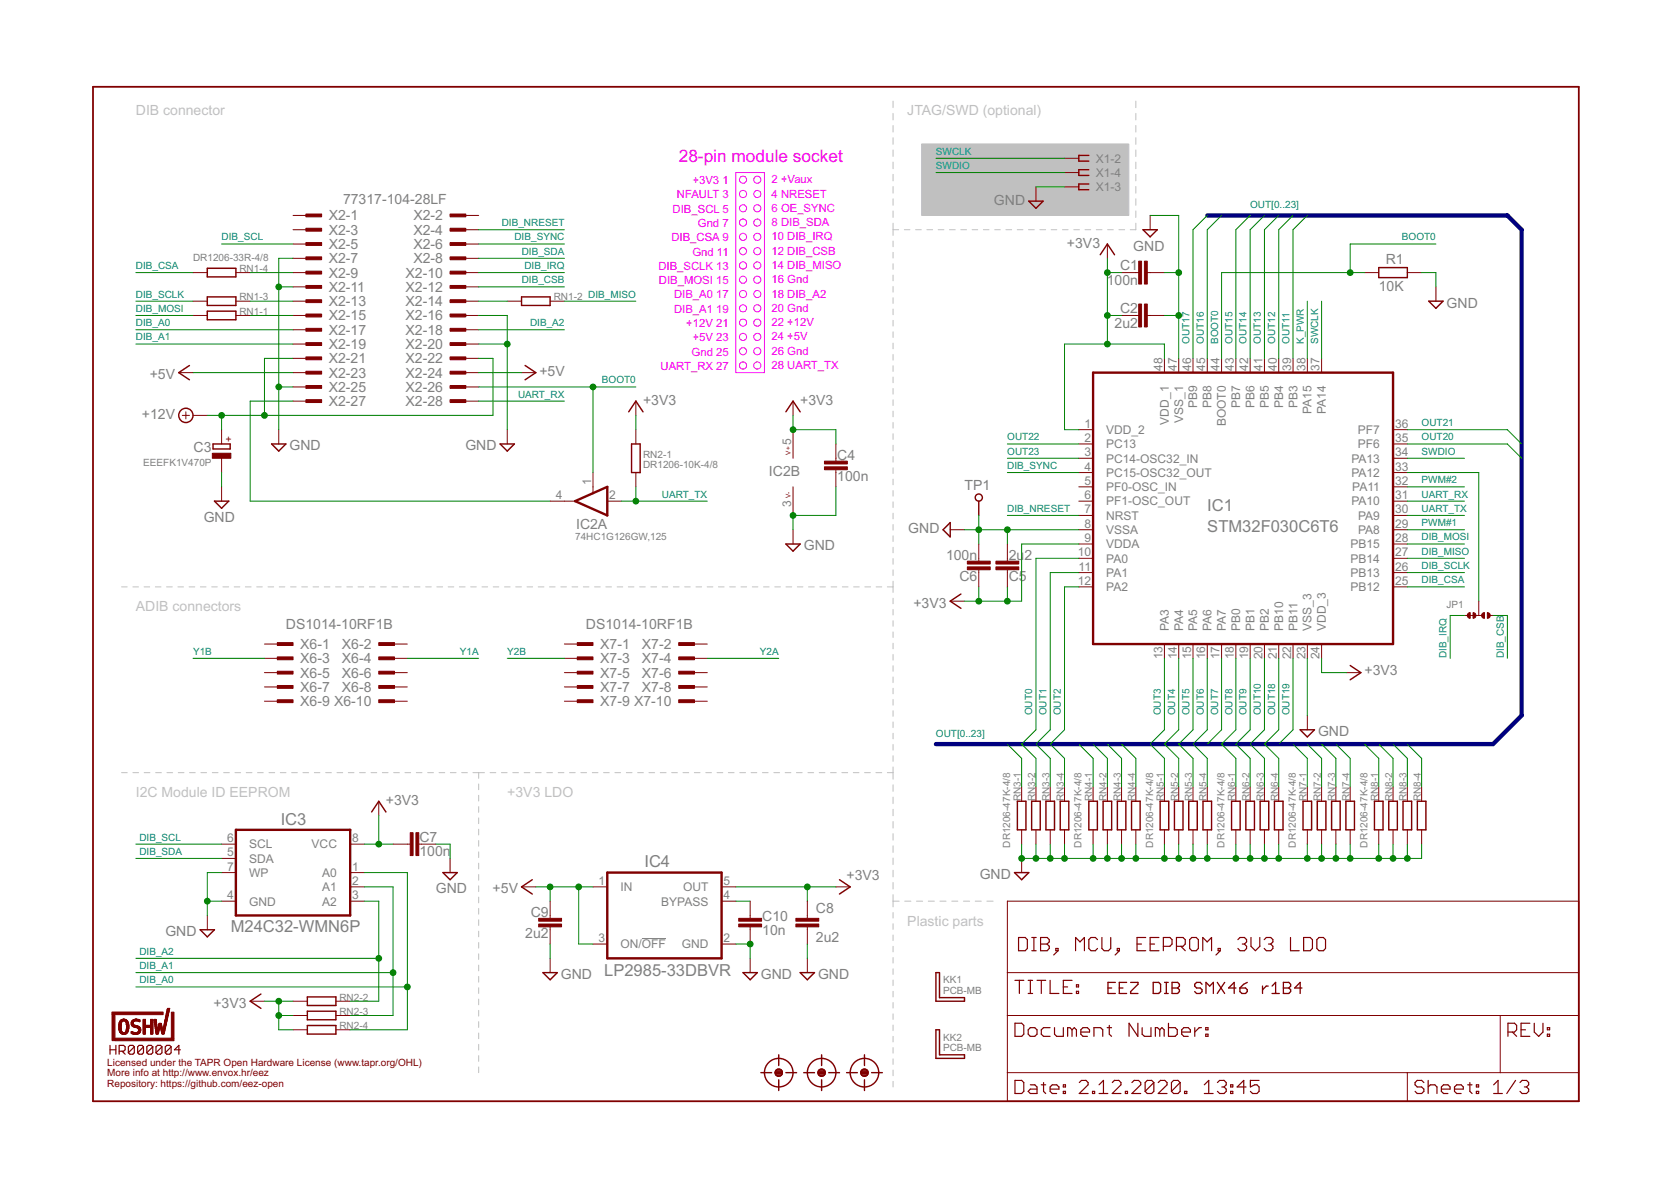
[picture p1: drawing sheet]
<svg xmlns="http://www.w3.org/2000/svg" width="297mm" height="210mm" viewBox="0 0 297 210" stroke-linecap="round" stroke-linejoin="round" font-family="sans-serif">
<defs><g id="words">
<text font-size="3.1" fill="#f0f" x="120.7" y="28.8">28-pin module socket</text>
<g font-size="2.9" fill="#808080">
<text x="214.6" y="94.6">STM32F030C6T6</text>
<text x="214.6" y="90.8">IC1</text>
<text x="49.9" y="146.6">IC3</text>
<text x="114.6" y="154.1">IC4</text>
<text x="41" y="165.7">M24C32-WMN6P</text>
<text x="107.4" y="173.5">LP2985-33DBVR</text>
</g>
<g font-size="2.5" fill="#c0c0c0">
<text x="24.1" y="20.5">DIB connector</text>
<text x="161.3" y="20.5">JTAG/SWD (optional)</text>
<text x="24.1" y="108.6">ADIB connectors</text>
<text x="24.1" y="141.6">I2C Module ID EEPROM</text>
<text x="90.2" y="141.6">+3V3 LDO</text>
<text x="161.3" y="164.5">Plastic parts</text>
</g>
<g font-size="2.5" fill="#808080">
<text x="58.4" y="39.2">X2-1</text>
<text x="58.4" y="41.7">X2-3</text>
<text x="61" y="36.3">77317-104-28LF</text>
<text x="73.5" y="39.2">X2-2</text>
<text x="73.5" y="41.7">X2-4</text>
<text x="176.7" y="36.4">GND</text>
<text x="58.4" y="44.3">X2-5</text>
<text x="58.4" y="46.8">X2-7</text>
<text x="73.5" y="44.3">X2-6</text>
<text x="73.5" y="46.8">X2-8</text>
<text x="189.7" y="44">+3V3</text>
<text x="201.5" y="44.6">GND</text>
<text x="246.3" y="46.9">R1</text>
<text x="58.4" y="49.3">X2-9</text>
<text x="58.4" y="51.9">X2-11</text>
<text x="72.1" y="49.3">X2-10</text>
<text x="72.1" y="51.9">X2-12</text>
<text x="196.7" y="50.6">100n</text>
<text x="199.1" y="48.1">C1</text>
<text x="245.1" y="51.7">10K</text>
<text x="58.4" y="54.4">X2-13</text>
<text x="58.4" y="57">X2-15</text>
<text x="58.4" y="59.5">X2-17</text>
<text x="72.1" y="54.4">X2-14</text>
<text x="72.1" y="57">X2-16</text>
<text x="72.1" y="59.5">X2-18</text>
<text x="198.1" y="58.2">2u2</text>
<text x="199.1" y="55.7">C2</text>
<text x="257.2" y="54.7">GND</text>
<text x="58.4" y="62">X2-19</text>
<text x="58.4" y="64.6">X2-21</text>
<text x="72.1" y="62">X2-20</text>
<text x="72.1" y="64.6">X2-22</text>
<text x="26.6" y="67.4">+5V</text>
<text x="58.4" y="67.1">X2-23</text>
<text x="58.4" y="69.6">X2-25</text>
<text x="72.1" y="67.1">X2-24</text>
<text x="72.1" y="69.6">X2-26</text>
<text x="95.9" y="66.9">+5V</text>
<text x="114.3" y="71.9">+3V3</text>
<text x="142.2" y="71.9">+3V3</text>
<text x="25.2" y="74.5">+12V</text>
<text x="58.4" y="72.2">X2-27</text>
<text x="72.1" y="72.2">X2-28</text>
<text x="34.4" y="80.3">C3</text>
<text x="51.5" y="80.1">GND</text>
<text x="82.7" y="80.1">GND</text>
<text x="148.8" y="81.7">C4</text>
<text x="136.7" y="84.6">IC2B</text>
<text x="148.8" y="85.5">100n</text>
<text x="171.4" y="87.2">TP1</text>
<text x="36.2" y="92.8">GND</text>
<text x="102.4" y="94">IC2A</text>
<text x="161.5" y="94.8">GND</text>
<text x="142.9" y="97.8">GND</text>
<text x="168.2" y="99.5">100n</text>
<text x="179.3" y="99.5">2u</text>
<text x="182.1" y="99.5">2</text>
<text x="170.5" y="103.3">C6</text>
<text x="179.3" y="103.3">C5</text>
<text x="50.8" y="111.8">DS1014-10RF1B</text>
<text x="104.1" y="111.8">DS1014-10RF1B</text>
<text x="162.4" y="108.1">+3V3</text>
<text x="53.4" y="115.4">X6-1</text>
<text x="53.4" y="117.9">X6-3</text>
<text x="60.8" y="115.4">X6-2</text>
<text x="60.8" y="117.9">X6-4</text>
<text x="106.7" y="115.4">X7-1</text>
<text x="106.7" y="117.9">X7-3</text>
<text x="114.1" y="115.4">X7-2</text>
<text x="114.1" y="117.9">X7-4</text>
<text x="53.4" y="120.4">X6-5</text>
<text x="53.4" y="123">X6-7</text>
<text x="53.4" y="125.5">X6-9 X6-10</text>
<text x="60.8" y="120.4">X6-6</text>
<text x="60.8" y="123">X6-8</text>
<text x="106.7" y="120.4">X7-5</text>
<text x="106.7" y="123">X7-7</text>
<text x="106.7" y="125.5">X7-9 X7-10</text>
<text x="114.1" y="120.4">X7-6</text>
<text x="114.1" y="123">X7-8</text>
<text x="242.6" y="120.1">+3V3</text>
<text x="234.3" y="130.8">GND</text>
<text x="68.6" y="143">+3V3</text>
<text x="74.6" y="149.6">C7</text>
<text x="74.6" y="152.2">100n</text>
<text x="77.5" y="158.8">GND</text>
<text x="87.6" y="158.8">+5V</text>
<text x="150.5" y="156.4">+3V3</text>
<text x="174.2" y="156.2">GND</text>
<text x="29.4" y="166.4">GND</text>
<text x="93.4" y="166.8">2u2</text>
<text x="94.3" y="163">C9</text>
<text x="135.5" y="166.1">10n</text>
<text x="135.5" y="163.6">C10</text>
<text x="145" y="167.4">2u2</text>
<text x="145" y="162.3">C8</text>
<text x="37.9" y="179.1">+3V3</text>
<text x="99.7" y="174">GND</text>
<text x="135.3" y="174">GND</text>
<text x="145.4" y="174">GND</text>
</g>
<g font-size="2.1" fill="#808080">
<text x="194.8" y="28.9">X1-2</text>
<text x="194.8" y="34">X1-3</text>
<text x="194.8" y="31.4">X1-4</text>
<text x="206.6" y="65.9" transform="rotate(-90 206.6 65.9)">48</text>
<text x="209.2" y="65.9" transform="rotate(-90 209.2 65.9)">47</text>
<text x="211.7" y="65.9" transform="rotate(-90 211.7 65.9)">46</text>
<text x="214.3" y="65.9" transform="rotate(-90 214.3 65.9)">45</text>
<text x="216.8" y="65.9" transform="rotate(-90 216.8 65.9)">44</text>
<text x="219.3" y="65.9" transform="rotate(-90 219.3 65.9)">43</text>
<text x="221.9" y="65.9" transform="rotate(-90 221.9 65.9)">42</text>
<text x="224.4" y="65.9" transform="rotate(-90 224.4 65.9)">41</text>
<text x="227" y="65.9" transform="rotate(-90 227 65.9)">40</text>
<text x="229.5" y="65.9" transform="rotate(-90 229.5 65.9)">39</text>
<text x="232" y="65.9" transform="rotate(-90 232 65.9)">38</text>
<text x="234.6" y="65.9" transform="rotate(-90 234.6 65.9)">37</text>
<text x="192.8" y="76">1</text>
<text x="196.6" y="77.1">VDD_2</text>
<text x="207.8" y="75.5" transform="rotate(-90 207.8 75.5)">VDD_1</text>
<text x="210.3" y="75.2" transform="rotate(-90 210.3 75.2)">VSS_1</text>
<text x="212.8" y="72.6" transform="rotate(-90 212.8 72.6)">PB9</text>
<text x="215.4" y="72.6" transform="rotate(-90 215.4 72.6)">PB8</text>
<text x="217.9" y="75.8" transform="rotate(-90 217.9 75.8)">BOOT0</text>
<text x="220.5" y="72.6" transform="rotate(-90 220.5 72.6)">PB7</text>
<text x="223" y="72.6" transform="rotate(-90 223 72.6)">PB6</text>
<text x="225.5" y="72.6" transform="rotate(-90 225.5 72.6)">PB5</text>
<text x="228.1" y="72.6" transform="rotate(-90 228.1 72.6)">PB4</text>
<text x="230.6" y="72.6" transform="rotate(-90 230.6 72.6)">PB3</text>
<text x="233.2" y="73.6" transform="rotate(-90 233.2 73.6)">PA15</text>
<text x="235.7" y="73.6" transform="rotate(-90 235.7 73.6)">PA14</text>
<text x="241.4" y="77.1">PF7</text>
<text x="248" y="76">36</text>
<text x="140.6" y="79.1" transform="rotate(-90 140.6 79.1)">5</text>
<text x="192.8" y="78.6">2</text>
<text x="192.8" y="81.1">3</text>
<text x="192.8" y="83.6">4</text>
<text x="196.6" y="79.7">PC13</text>
<text x="196.6" y="82.2">PC14-OSC32_IN</text>
<text x="240.2" y="82.2">PA13</text>
<text x="241.4" y="79.7">PF6</text>
<text x="248" y="78.6">35</text>
<text x="248" y="81.1">34</text>
<text x="248" y="83.6">33</text>
<text x="98.8" y="88.7">4</text>
<text x="105.1" y="86.2" transform="rotate(-90 105.1 86.2)">1</text>
<text x="108.3" y="88.7">2</text>
<text x="192.8" y="86.2">5</text>
<text x="192.8" y="88.7">6</text>
<text x="196.6" y="84.8">PC15-OSC32_OUT</text>
<text x="196.6" y="87.3">PF0-OSC_IN</text>
<text x="196.6" y="89.8">PF1-OSC_OUT</text>
<text x="240.2" y="84.8">PA12</text>
<text x="240.2" y="89.8">PA10</text>
<text x="240.4" y="87.3">PA11</text>
<text x="248" y="86.2">32</text>
<text x="248" y="88.7">31</text>
<text x="140.6" y="90.1" transform="rotate(-90 140.6 90.1)">3</text>
<text x="192.8" y="91.3">7</text>
<text x="192.8" y="93.8">8</text>
<text x="196.6" y="92.4">NRST</text>
<text x="196.6" y="94.9">VSSA</text>
<text x="241.4" y="92.4">PA9</text>
<text x="241.4" y="94.9">PA8</text>
<text x="248" y="91.3">30</text>
<text x="248" y="93.8">29</text>
<text x="191.6" y="98.9">10</text>
<text x="191.7" y="101.4">11</text>
<text x="192.8" y="96.3">9</text>
<text x="196.6" y="97.5">VDDA</text>
<text x="196.6" y="100">PA0</text>
<text x="240.1" y="97.5">PB15</text>
<text x="240.1" y="100">PB14</text>
<text x="248" y="96.3">28</text>
<text x="248" y="98.9">27</text>
<text x="248" y="101.4">26</text>
<text x="191.6" y="104">12</text>
<text x="196.6" y="102.5">PA1</text>
<text x="196.6" y="105.1">PA2</text>
<text x="240.1" y="102.5">PB13</text>
<text x="240.1" y="105.1">PB12</text>
<text x="248" y="104">25</text>
<text x="207.8" y="112.1" transform="rotate(-90 207.8 112.1)">PA3</text>
<text x="210.3" y="112.1" transform="rotate(-90 210.3 112.1)">PA4</text>
<text x="212.8" y="112.1" transform="rotate(-90 212.8 112.1)">PA5</text>
<text x="215.4" y="112.1" transform="rotate(-90 215.4 112.1)">PA6</text>
<text x="217.9" y="112.1" transform="rotate(-90 217.9 112.1)">PA7</text>
<text x="220.5" y="112.1" transform="rotate(-90 220.5 112.1)">PB0</text>
<text x="223" y="112.1" transform="rotate(-90 223 112.1)">PB1</text>
<text x="225.5" y="112.1" transform="rotate(-90 225.5 112.1)">PB2</text>
<text x="228.1" y="112.1" transform="rotate(-90 228.1 112.1)">PB10</text>
<text x="230.6" y="112.1" transform="rotate(-90 230.6 112.1)">PB11</text>
<text x="233.2" y="112.1" transform="rotate(-90 233.2 112.1)">VSS_3</text>
<text x="235.7" y="112.1" transform="rotate(-90 235.7 112.1)">VDD_3</text>
<text x="206.6" y="117.2" transform="rotate(-90 206.6 117.2)">13</text>
<text x="209.2" y="117.2" transform="rotate(-90 209.2 117.2)">14</text>
<text x="211.7" y="117.2" transform="rotate(-90 211.7 117.2)">15</text>
<text x="214.3" y="117.2" transform="rotate(-90 214.3 117.2)">16</text>
<text x="216.8" y="117.2" transform="rotate(-90 216.8 117.2)">17</text>
<text x="219.3" y="117.2" transform="rotate(-90 219.3 117.2)">18</text>
<text x="221.9" y="117.2" transform="rotate(-90 221.9 117.2)">19</text>
<text x="224.4" y="117.2" transform="rotate(-90 224.4 117.2)">20</text>
<text x="227" y="117.2" transform="rotate(-90 227 117.2)">21</text>
<text x="229.5" y="117.2" transform="rotate(-90 229.5 117.2)">22</text>
<text x="232" y="117.2" transform="rotate(-90 232 117.2)">23</text>
<text x="234.6" y="117.2" transform="rotate(-90 234.6 117.2)">24</text>
<text x="40.4" y="149.7">6</text>
<text x="62.6" y="149.7">8</text>
<text x="40.4" y="152.2">5</text>
<text x="40.4" y="154.7">7</text>
<text x="44.3" y="153.3">SDA</text>
<text x="44.3" y="155.9">WP</text>
<text x="44.3" y="150.8">SCL</text>
<text x="55.4" y="150.8">VCC</text>
<text x="57.3" y="155.9">A0</text>
<text x="62.6" y="154.7">1</text>
<text x="40.4" y="159.8">4</text>
<text x="44.3" y="160.9">GND</text>
<text x="57.3" y="160.9">A2</text>
<text x="57.3" y="158.4">A1</text>
<text x="62.6" y="159.8">3</text>
<text x="62.6" y="157.3">2</text>
<text x="106.4" y="157.3">1</text>
<text x="110.3" y="158.4">IN</text>
<text x="117.5" y="160.9">BYPASS</text>
<text x="121.4" y="158.4">OUT</text>
<text x="128.6" y="157.3">5</text>
<text x="128.6" y="159.8">4</text>
<text x="106.4" y="167.4">3</text>
<text x="128.6" y="167.4">2</text>
<text x="110.3" y="168.6">ON/OFF</text>
<text x="121.2" y="168.6">GND</text>
</g>
<g font-size="2" fill="#f0f">
<text x="120.3" y="35.3">NFAULT 3</text>
<text x="123.1" y="32.7">+3V3</text>
<text x="128.4" y="32.7">1</text>
<text x="137.2" y="32.6">2 +Vaux</text>
<text x="137.2" y="35.1">4 NRESET</text>
<text x="119.6" y="37.8">DIB_SCL 5</text>
<text x="124.1" y="40.3">Gnd 7</text>
<text x="137.2" y="37.7">6 OE_SYNC</text>
<text x="137.2" y="40.2">8 DIB_SDA</text>
<text x="117" y="48">DIB_SCLK 13</text>
<text x="119.4" y="42.9">DIB_CSA 9</text>
<text x="123.1" y="45.4">Gnd 11</text>
<text x="137.2" y="42.7">10 DIB_IRQ</text>
<text x="137.2" y="45.3">12 DIB_CSB</text>
<text x="137.2" y="47.8">14 DIB_MISO</text>
<text x="117.1" y="50.5">DIB_MOSI 15</text>
<text x="119.8" y="53">DIB_A0</text>
<text x="127.3" y="53">17</text>
<text x="137.2" y="50.4">16 Gnd</text>
<text x="137.2" y="52.9">18 DIB_A2</text>
<text x="119.8" y="55.6">DIB_A1</text>
<text x="122" y="58.1">+12V 21</text>
<text x="127.3" y="55.6">19</text>
<text x="137.2" y="58">22 +12V</text>
<text x="137.2" y="55.4">20 Gnd</text>
<text x="117.4" y="65.7">UART_RX 27</text>
<text x="122.9" y="63.2">Gnd 25</text>
<text x="123.1" y="60.7">+5V 23</text>
<text x="137.2" y="63">26 Gnd</text>
<text x="137.2" y="60.5">24 +5V</text>
<text x="137.2" y="65.6">28 UART_TX</text>
</g>
<g font-size="1.8" fill="#008080">
<text x="166.4" y="27.5">SWCLK</text>
<text x="166.4" y="30">SWDIO</text>
<text x="89.2" y="40.2">DIB_NRESET</text>
<text x="222.2" y="37">OUT[0..23]</text>
<text x="24.1" y="47.8">DIB_CSA</text>
<text x="39.4" y="42.7">DIB_SCL</text>
<text x="91.4" y="42.7">DIB_SYNC</text>
<text x="92.7" y="45.3">DIB_SDA</text>
<text x="93.2" y="47.8">DIB_IRQ</text>
<text x="249.2" y="42.7">BOOT0</text>
<text x="24.1" y="52.9">DIB_SCLK</text>
<text x="92.7" y="50.4">DIB_CSB</text>
<text x="104.5" y="52.9">DIB_MISO</text>
<text x="24.1" y="58">DIB_A0</text>
<text x="24.1" y="55.4">DIB_MOSI</text>
<text x="94.2" y="58">DIB_A2</text>
<text x="24.1" y="60.5">DIB_A1</text>
<text x="211.4" y="61.1" transform="rotate(-90 211.4 61.1)">OUT17</text>
<text x="214" y="61.1" transform="rotate(-90 214 61.1)">OUT16</text>
<text x="216.5" y="61.1" transform="rotate(-90 216.5 61.1)">BOOT0</text>
<text x="219.1" y="61.1" transform="rotate(-90 219.1 61.1)">OUT15</text>
<text x="221.6" y="61.1" transform="rotate(-90 221.6 61.1)">OUT14</text>
<text x="224.1" y="61.1" transform="rotate(-90 224.1 61.1)">OUT13</text>
<text x="226.7" y="61.1" transform="rotate(-90 226.7 61.1)">OUT12</text>
<text x="229.2" y="61.1" transform="rotate(-90 229.2 61.1)">OUT11</text>
<text x="231.8" y="61.1" transform="rotate(-90 231.8 61.1)">K_PWR</text>
<text x="234.3" y="61.1" transform="rotate(-90 234.3 61.1)">SWCLK</text>
<text x="92.1" y="70.7">UART_RX</text>
<text x="107" y="68.1">BOOT0</text>
<text x="252.7" y="75.7">OUT21</text>
<text x="179.1" y="78.3">OUT22</text>
<text x="179.1" y="80.8">OUT23</text>
<text x="179.1" y="83.4">DIB_SYNC</text>
<text x="252.7" y="78.3">OUT20</text>
<text x="252.7" y="80.8">SWDIO</text>
<text x="117.7" y="88.4">UART_TX</text>
<text x="252.7" y="85.9">PWM#2</text>
<text x="252.7" y="88.4">UART_RX</text>
<text x="179.1" y="91">DIB_NRESET</text>
<text x="252.7" y="91">UART_TX</text>
<text x="252.7" y="93.5">PWM#1</text>
<text x="252.7" y="101.1">DIB_SCLK</text>
<text x="252.7" y="98.6">DIB_MISO</text>
<text x="252.7" y="96.1">DIB_MOSI</text>
<text x="252.7" y="103.7">DIB_CSA</text>
<text x="34.3" y="116.4">Y1B</text>
<text x="81.7" y="116.4">Y1A</text>
<text x="90.2" y="116.4">Y2B</text>
<text x="135.1" y="116.4">Y2A</text>
<text x="257.2" y="117" transform="rotate(-90 257.2 117)">DIB_IRQ</text>
<text x="267.3" y="117" transform="rotate(-90 267.3 117)">DIB_CSB</text>
<text x="166.4" y="131">OUT[0..23]</text>
<text x="183.5" y="127.2" transform="rotate(-90 183.5 127.2)">OUT0</text>
<text x="186" y="127.2" transform="rotate(-90 186 127.2)">OUT1</text>
<text x="188.6" y="127.2" transform="rotate(-90 188.6 127.2)">OUT2</text>
<text x="206.4" y="127.2" transform="rotate(-90 206.4 127.2)">OUT3</text>
<text x="208.9" y="127.2" transform="rotate(-90 208.9 127.2)">OUT4</text>
<text x="211.4" y="127.2" transform="rotate(-90 211.4 127.2)">OUT5</text>
<text x="214" y="127.2" transform="rotate(-90 214 127.2)">OUT6</text>
<text x="216.5" y="127.2" transform="rotate(-90 216.5 127.2)">OUT7</text>
<text x="219.1" y="127.2" transform="rotate(-90 219.1 127.2)">OUT8</text>
<text x="221.6" y="127.2" transform="rotate(-90 221.6 127.2)">OUT9</text>
<text x="224.1" y="127.2" transform="rotate(-90 224.1 127.2)">OUT10</text>
<text x="226.7" y="127.2" transform="rotate(-90 226.7 127.2)">OUT18</text>
<text x="229.2" y="127.2" transform="rotate(-90 229.2 127.2)">OUT19</text>
<text x="24.8" y="149.4">DIB_SCL</text>
<text x="24.8" y="151.9">DIB_SDA</text>
<text x="24.8" y="172.2">DIB_A1</text>
<text x="24.8" y="169.7">DIB_A2</text>
<text x="24.8" y="174.8">DIB_A0</text>
</g>
<g font-size="1.8" fill="#808080">
<text x="34.3" y="46.4">DR1206-33R-4/8</text>
<text x="42.6" y="48.3">RN1-4</text>
<text x="42.6" y="53.4">RN1-3</text>
<text x="98.4" y="53.4">RN1-2</text>
<text x="42.6" y="55.9">RN1-1</text>
<text x="25.5" y="82.9">EEEFK1V470P</text>
<text x="114.3" y="83.2">DR1206-10K-4/8</text>
<text x="114.3" y="81.3">RN2-1</text>
<text x="102.2" y="96.1">74HC1G126GW,125</text>
<text x="257.2" y="108.1">JP1</text>
<text x="181.5" y="142.4" transform="rotate(-90 181.5 142.4)">RN3-1</text>
<text x="184" y="142.4" transform="rotate(-90 184 142.4)">RN3-2</text>
<text x="186.6" y="142.4" transform="rotate(-90 186.6 142.4)">RN3-3</text>
<text x="189.1" y="142.4" transform="rotate(-90 189.1 142.4)">RN3-4</text>
<text x="194.2" y="142.4" transform="rotate(-90 194.2 142.4)">RN4-1</text>
<text x="196.7" y="142.4" transform="rotate(-90 196.7 142.4)">RN4-2</text>
<text x="199.3" y="142.4" transform="rotate(-90 199.3 142.4)">RN4-3</text>
<text x="201.8" y="142.4" transform="rotate(-90 201.8 142.4)">RN4-4</text>
<text x="206.9" y="142.4" transform="rotate(-90 206.9 142.4)">RN5-1</text>
<text x="209.4" y="142.4" transform="rotate(-90 209.4 142.4)">RN5-2</text>
<text x="212" y="142.4" transform="rotate(-90 212 142.4)">RN5-3</text>
<text x="214.5" y="142.4" transform="rotate(-90 214.5 142.4)">RN5-4</text>
<text x="219.6" y="142.4" transform="rotate(-90 219.6 142.4)">RN6-1</text>
<text x="222.1" y="142.4" transform="rotate(-90 222.1 142.4)">RN6-2</text>
<text x="224.6" y="142.4" transform="rotate(-90 224.6 142.4)">RN6-3</text>
<text x="227.2" y="142.4" transform="rotate(-90 227.2 142.4)">RN6-4</text>
<text x="232.3" y="142.4" transform="rotate(-90 232.3 142.4)">RN7-1</text>
<text x="234.8" y="142.4" transform="rotate(-90 234.8 142.4)">RN7-2</text>
<text x="237.3" y="142.4" transform="rotate(-90 237.3 142.4)">RN7-3</text>
<text x="239.9" y="142.4" transform="rotate(-90 239.9 142.4)">RN7-4</text>
<text x="245" y="142.4" transform="rotate(-90 245 142.4)">RN8-1</text>
<text x="247.5" y="142.4" transform="rotate(-90 247.5 142.4)">RN8-2</text>
<text x="250" y="142.4" transform="rotate(-90 250 142.4)">RN8-3</text>
<text x="252.6" y="142.4" transform="rotate(-90 252.6 142.4)">RN8-4</text>
<text x="179.6" y="150.7" transform="rotate(-90 179.6 150.7)">DR1206-47K-4/8</text>
<text x="192.3" y="150.7" transform="rotate(-90 192.3 150.7)">DR1206-47K-4/8</text>
<text x="205" y="150.7" transform="rotate(-90 205 150.7)">DR1206-47K-4/8</text>
<text x="217.7" y="150.7" transform="rotate(-90 217.7 150.7)">DR1206-47K-4/8</text>
<text x="230.4" y="150.7" transform="rotate(-90 230.4 150.7)">DR1206-47K-4/8</text>
<text x="243.1" y="150.7" transform="rotate(-90 243.1 150.7)">DR1206-47K-4/8</text>
<text x="60.3" y="177.8">RN2-2</text>
<text x="167.6" y="176.7">PCB-MB</text>
<text x="167.6" y="174.8">KK1</text>
<text x="60.3" y="180.4">RN2-3</text>
<text x="60.3" y="182.9">RN2-4</text>
<text x="167.6" y="184.9">KK2</text>
<text x="167.6" y="186.8">PCB-MB</text>
</g>
<g font-size="1.8" fill="#800000">
<text x="41.2" y="78.5" transform="rotate(-90 41.2 78.5)">+</text>
<text x="19.1" y="189.4">Licensed under the TAPR Open Hardware License (www.tapr.org/OHL)</text>
<text x="19.1" y="191.3">More info at http://www.envox.hr/eez</text>
<text x="19.1" y="193.2">Repository: https://github.com/eez-open</text>
</g>
<g font-size="1.1" fill="#800000">
<text x="140.5" y="80.8" transform="rotate(-90 140.5 80.8)">V+</text>
<text x="140.5" y="88.4" transform="rotate(-90 140.5 88.4)">V-</text>
</g>
</g></defs>
<g fill="none" stroke="#c0c0c0" stroke-width=".18">
<path d="M158.7 18v1.1M201.9 18v1.1M158.7 20.2v1.1M158.7 22.3v1.2M158.7 24.5v1.2M158.7 26.6v1.2M158.7 28.8v1.2M158.7 31v1.2M158.7 33.1v1.2M158.7 35.3v1.2M158.7 37.5v1.2M158.7 39.7v2.1"/>
<path d="M201.9 39.7v1.1h-1M201.9 20.2v1.1M201.9 22.3v1.2M201.9 24.5v1.2M201.9 26.6v1.2M201.9 28.8v1.2M201.9 31v1.2M201.9 33.1v1.2M201.9 35.3v1.2M201.9 37.5v1.2M158.7 42.8v1.1M158.7 44.9v1"/>
<path d="M158.7 46.9v1M158.7 48.9v1M158.7 50.9v1M158.7 52.9v1M158.7 54.9v1M158.7 56.9v1.1M158.7 59v1M158.7 40.8h1M160.8 40.8h1M162.8 40.8h1M164.8 40.8h1M166.8 40.8h1"/>
<path d="M168.8 40.8h1M170.8 40.8h1M172.8 40.8h1M174.8 40.8h1M176.8 40.8h1M178.8 40.8h1M180.8 40.8h1M182.8 40.8h1.1M184.8 40.8h1.1M186.9 40.8h1M188.9 40.8h1M190.9 40.8h1"/>
<path d="M192.9 40.8h1M194.9 40.8h1M196.9 40.8h1M198.9 40.8h1M158.7 61v1M158.7 63v1M158.7 65v1M158.7 67v1M158.7 69v1.1M158.7 71.1v1M158.7 73.1v1M158.7 75.1v1"/>
<path d="M158.7 77.1v1M158.7 79.1v1M158.7 81.1v1M158.7 83.1v1.1M158.7 85.2v1M158.7 87.2v1M158.7 89.2v1M158.7 91.2v1M158.7 93.2v1M158.7 95.2v1M158.7 97.3v1M158.7 99.3v1"/>
<path d="M21.6 104.3h1M23.6 104.3h1M25.6 104.3h1M27.6 104.3h1M29.6 104.3h1M31.6 104.3h1M33.6 104.3h1M35.6 104.3h1M37.6 104.3h1M39.6 104.3h1M41.6 104.3h1M43.6 104.3h1"/>
<path d="M45.6 104.3h1M47.6 104.3h1M49.6 104.3h1M51.6 104.3h1M53.6 104.3h1.1M55.6 104.3h1M57.6 104.3h1.1M59.6 104.3h1M61.7 104.3h1M63.6 104.3h1.1M65.7 104.3h1M67.6 104.3h1.1"/>
<path d="M69.7 104.3h1M71.6 104.3h1.1M73.7 104.3h1M75.7 104.3h1M77.7 104.3h1M79.7 104.3h1M81.7 104.3h1M83.7 104.3h1M85.7 104.3h1M87.7 104.3h1M89.7 104.3h1M91.7 104.3h1"/>
<path d="M93.7 104.3h1M95.7 104.3h1M97.7 104.3h1M99.7 104.3h1M101.7 104.3h1M103.7 104.3h1M105.7 104.3h1M107.7 104.3h1M109.7 104.3h1M111.7 104.3h1M113.7 104.3h1M115.7 104.3h1"/>
<path d="M117.7 104.3h1M119.7 104.3h1M121.7 104.3h1M123.7 104.3h1M125.7 104.3h1M127.7 104.3h1M129.7 104.3h1M131.7 104.3h1M133.7 104.3h1M135.7 104.3h1M137.7 104.3h1M139.7 104.3h1"/>
<path d="M141.7 104.3h1M143.7 104.3h1M145.7 104.3h1M147.7 104.3h1M149.7 104.3h1M151.7 104.3h1M153.7 104.3h1M155.7 104.3h1M157.7 104.3h1M158.7 101.3v1M158.7 103.3v2M158.7 106.3v1"/>
<path d="M158.7 108.3v1M158.7 110.3v1M158.7 112.3v1M158.7 114.3v1M158.7 116.3v1M158.7 118.3v1M21.6 137.3h1M23.6 137.3h1M25.6 137.3h1M27.7 137.3h1M29.7 137.3h1M31.7 137.3h1"/>
<path d="M33.7 137.3h1M35.7 137.3h1M37.7 137.3h1.1M39.8 137.3h1M41.8 137.3h1M43.8 137.3h1M45.8 137.3h1M47.8 137.3h1M49.8 137.3h1M51.8 137.3h1.1M53.8 137.3h1.1M55.9 137.3h1"/>
<path d="M57.9 137.3h1M59.9 137.3h1M61.9 137.3h1M63.9 137.3h1M66 137.3h1M68 137.3h1M70 137.3h1M72 137.3h1M74 137.3h1M76 137.3h1M78 137.3h1.1M80.1 137.3h1"/>
<path d="M82.1 137.3h1M84.1 137.3h2M85.1 137.3v1M85.1 139.3v1.1M87.1 137.3h1M89.1 137.3h1M91.1 137.3h1.1M93.2 137.3h1M95.2 137.3h1M97.2 137.3h1M99.2 137.3h1M101.2 137.3h1.1"/>
<path d="M103.3 137.3h1M105.3 137.3h1M107.3 137.3h1M109.3 137.3h1M111.3 137.3h1.1M113.3 137.3h1.1M115.4 137.3h1M117.4 137.3h1M119.4 137.3h1M121.4 137.3h1M123.4 137.3h1M125.5 137.3h1"/>
<path d="M127.5 137.3h1M129.5 137.3h1M131.5 137.3h1M133.5 137.3h1M135.5 137.3h1M137.6 137.3h1M139.6 137.3h1M141.6 137.3h1M143.6 137.3h1M145.6 137.3h1M147.6 137.3h1.1M149.6 137.3h1.1"/>
<path d="M151.7 137.3h1M153.7 137.3h1M155.7 137.3h1M157.7 137.3h1M158.7 120.3v1M158.7 122.3v1M158.7 124.3v1M158.7 126.3v1M158.7 128.3v1M158.7 130.3v1M158.7 132.3v1M158.7 134.3v1"/>
<path d="M158.7 136.3v2.2M158.7 139.5v1.2M85.1 141.4v1M85.1 143.4v1M85.1 145.4v1M85.1 147.4v1M85.1 149.4v1M85.1 151.4v1M85.1 153.4v1M85.1 155.4v1M85.1 157.4v1.1M85.1 159.4v1.1"/>
<path d="M158.7 141.7v1.1M158.7 143.8v1.2M158.7 146v1.2M158.7 148.2v1.1M158.7 150.3v1.2M158.7 152.5v1.2M158.7 154.7v1.2M158.7 156.8v1.2M158.7 159v2.2M85.1 161.5v1M85.1 163.5v1M85.1 165.5v1"/>
<path d="M85.1 167.5v1M85.1 169.5v1M85.1 171.5v1.1M85.1 173.5v1.1M85.1 175.6v1M85.1 177.6v1M85.1 179.6v1M158.7 162.2v1M158.7 164.2v1M158.7 166.2v1M158.7 168.2v1M158.7 170.2v1"/>
<path d="M158.7 172.2v1M158.7 174.2v1M158.7 176.2v1M158.7 178.2v1M158.7 160.2h1.1M160.8 160.2h1.1M162.9 160.2h1.1M165 160.2h1.1M167.1 160.2h1.1M169.2 160.2h1.1M171.3 160.2h1.1M173.4 160.2h1"/>
<path d="M175.4 160.2h1.1M85.1 181.6v1M85.1 183.6v1M85.1 185.6v1M85.1 187.6v1M85.1 189.6v1M158.7 180.2v1M158.7 182.2v1M158.7 184.2v1M158.7 186.2v1M158.7 188.2v1M158.7 190.2v1"/>
<path d="M158.7 192.2v1"/>
</g>
<path d="M163.8 25.6h36.9v12.7h-36.9z" fill="#c0c0c0" stroke="#c0c0c0" stroke-width=".18"/>
<path d="M114.1 166.8h4.3" fill="none" stroke="#808080" stroke-width=".18"/>
<g fill="none" stroke="#800000" stroke-width=".21">
<path d="M180.4 174.2h1.6M181.1 166.6h1.1l.4 .4v1.6l-.4 .4h-1.1zM181.2 174.2v2.4M182.8 174.2h.8M182.8 176.6h.8M183.2 174.2v2.4M183.4 169h.8M183.4 166.6h.8M183.8 166.6v2.4M184.3 174.2h1.6M185 166.6h1.1l.4 .4v.4l-.4 .4 .4 .4v.4l-.4 .4h-1.1zM185 167.8h1.1"/>
<path d="M185.1 174.2v2.4M186.7 174.2v2.4h1.5M187.7 168.6h.4v.4h-.4zM188.1 169l-.8 .7M189 175.4h.8M190.6 174.2h-1.6v2.4h1.6M191.2 169v-2.4l.8 .8 .8-.8v2.4M191.3 176.2h.4v.4h-.4zM191.3 175h.4v.4h-.4zM195.1 167l-.4-.4h-.8l-.4 .4v1.6l.4 .4h.8l.4-.4M195.9 166.6v2l.4 .4h.7l.4-.4v-2M198.6 168.6h.4v.4h-.4z"/>
<path d="M199 169l-.8 .7M202.1 167.8h.8M203.7 166.6h-1.6v2.4h1.6M204.4 167.8h.8M206 166.6h-1.6v2.4h1.6M206.8 168.2h1.2l.3-.4v-.8l-.3-.4h-1.2v2.4M209.1 168.2h1.2l.4-.4v-.8l-.4-.4h-1.2v2.4M209.9 168.2l.8 .8M211.9 166.6h.7l.4 .4v1.6l-.4 .4h-.7l-.4-.4v-1.6zM213.8 169v-2.4l.8 .8 .8-.8v2.4M216.5 168.6h.4v.4h-.4zM216.9 169l-.7 .7"/>
<path d="M220 167l.4-.4h.8l.4 .4v.4l-.4 .4M220.8 167.8h.4M221.2 167.8l.4 .4v.4l-.4 .4h-.8l-.4-.4M222.4 166.6v1.6l.8 .8 .7-.8v-1.6M224.7 167l.4-.4h.8l.4 .4v.4l-.4 .4M225.5 167.8h.4M225.9 167.8l.4 .4v.4l-.4 .4h-.8l-.4-.4M229.4 166.6v2.4h1.5M231.7 166.6h1.2l.4 .4v1.6l-.4 .4h-1.2zM234.1 167l.4-.4h.7l.4 .4v1.6l-.4 .4h-.7l-.4-.4zM19.6 185.8v1.6M19.6 186.6h1"/>
<path d="M20.6 185.8v1.6M21.2 186.8h.8l.2-.2v-.5l-.2-.3h-.8v1.6M21.7 186.8l.5 .6M23.9 186.1l-.3-.3h-.5l-.3 .3v1M23.9 186.1v1l-.3 .3h-.5l-.3-.3M23.9 186.1l-1.1 1M25.5 186.1l-.2-.3h-.6l-.2 .3v1M25.5 186.1v1l-.2 .3h-.6l-.2-.3M25.5 186.1l-1 1M27.2 186.1l-.3-.3h-.5l-.3 .3v1M27.2 186.1v1l-.3 .3h-.5l-.3-.3M27.2 186.1l-1.1 1"/>
<path d="M28.8 186.1l-.3-.3h-.5l-.3 .3v1M28.8 186.1v1l-.3 .3h-.5l-.3-.3M28.8 186.1l-1.1 1M30.4 186.1l-.2-.3h-.6l-.2 .3v1M30.4 186.1v1l-.2 .3h-.6l-.2-.3M30.4 186.1l-1 1M32.1 186.6h-1.1l.8-.8v1.6M180.4 181.9h1.2l.4 .3v1.6l-.4 .4h-1.2zM180.4 192h1.2l.4 .4v1.6l-.4 .4h-1.2zM182.8 183l.4-.4h.7l.4 .4v.8l-.4 .4h-.7l-.4-.4zM183.2 192.8h.7l.4 .4v1.2h-1.1l-.4-.4 .4-.4h1.1M185.1 192.8h.8"/>
<path d="M185.5 192.4v1.6l.4 .4M186.7 193.6h1.5v-.4l-.4-.4h-.8l-.3 .4v.8l.3 .4h.8M186.7 182.6h-1.2l-.4 .4v.8l.4 .4h1.2M187.5 182.6v1.2l.3 .4h1.2v-1.6M189 194h.4v.4h-.4zM189 192.8h.4v.4h-.4zM190.6 183l-.4-.4h-.4v1.6M190.6 183l.4-.4 .3 .4v1.2M190.6 183v1.2M191.9 192.4l.4-.4h.7l.4 .4v.4l-1.5 1.6h1.5M192.1 183.4h1.6v-.4l-.4-.4h-.8l-.4 .4v.8l.4 .4h.8M194.2 194h.4v.4h-.4z"/>
<path d="M194.5 184.2v-1.6h1.1l.4 .4v1.2M195.4 194.4h1.5M195.4 192.8l.8-.8v2.4M196.8 182.6h.8M197.2 182.2v1.6l.4 .4M197.7 192.4l.4-.4h.8l.4 .4v.4l-1.6 1.6h1.6M200 194h.4v.4h-.4zM201.2 192.4l.4-.4h.8l.4 .4v.4l-1.6 1.6h1.6M202.3 181.9v2.3l-1.6-2.3v2.3M203 182.6v1.2l.4 .4h1.2v-1.6M205.1 192.4v1.6l-.4 .4h-.8l-.3-.4M205.1 192.4l-.4-.4h-.8l-.3 .4v1.6"/>
<path d="M205.1 192.4l-1.5 1.6M205.9 192.4l.4-.4h.8l.4 .4v.4l-1.6 1.6h1.6M206.2 183l-.4-.4h-.4v1.6M206.2 183v1.2M206.2 183l.3-.4 .4 .4v1.2M207.7 181.9v2.3h1.2l.4-.4v-.8l-.4-.4h-1.2M209.8 192.4v1.6l-.4 .4h-.8l-.4-.4M209.8 192.4l-.4-.4h-.8l-.4 .4v1.6M209.8 192.4l-1.6 1.6M210.1 183.4h1.5v-.4l-.4-.4h-.8l-.3 .4v.8l.3 .4h.8M210.6 194h.4v.4h-.4zM212.4 182.6v1.6"/>
<path d="M213.6 182.6h-.4l-.8 .8M214.1 194.4h1.5M214.1 192.8l.8-.8v2.4M214.3 183.8h.4v.4h-.4zM214.3 182.6h.4v.4h-.4zM216.4 192.4l.4-.4h.8l.4 .4v.4l-.4 .4M217.2 193.2h.4M217.6 193.2l.4 .4v.4l-.4 .4h-.8l-.4-.4M218.8 194h.3v.4h-.3zM218.8 192.8h.3v.4h-.3zM221.5 193.2h-1.6l1.2-1.2v2.4M223.8 192h-1.5v1.2l.7-.4h.4l.4 .4v.8l-.4 .4h-.7l-.4-.4"/>
<path d="M253.1 192.4l-.4-.4h-.8l-.4 .4v.4l.4 .4h.8l.4 .4v.4l-.4 .4h-.8l-.4-.4M253.9 193.2l.4-.4h.8l.3 .4v1.2M253.9 192v2.4M256.2 193.6h1.6v-.4l-.4-.4h-.8l-.4 .4v.8l.4 .4h.8M258.6 193.6h1.5v-.4l-.4-.4h-.7l-.4 .4v.8l.4 .4h.7M260.9 192.8h.8M261.3 192.4v1.6l.4 .4M262.4 194h.4v.4h-.4zM262.4 192.8h.4v.4h-.4zM265.5 194.4h1.6M265.5 192.8l.8-.8v2.4M268.1 183.4h1.1l.4-.4v-.8l-.4-.3h-1.1v2.3"/>
<path d="M268.8 183.4l.8 .8M269.4 192l-1.6 2.4M270.2 192.4l.4-.4h.8l.3 .4v.4l-.3 .4M270.4 183h.8M271 193.2h.4M271.4 193.2l.3 .4v.4l-.3 .4h-.8l-.4-.4M271.9 181.9h-1.5v2.3h1.5M272.7 181.9v1.5l.8 .8 .8-.8v-1.5M275.1 183.8h.4v.4h-.4zM275.1 182.6h.4v.4h-.4z"/>
</g>
<g fill="none" stroke="#800000" stroke-width=".25">
<path d="M182.9 35.8h2.5l-1.3 1.2zM193.5 27.6h-1.7v1h1.7M193.5 30.2h-1.7v1h1.7M193.5 32.7h-1.7v1h1.7M36.9 47.7h5v1.5h-5zM36.9 52.8h5v1.5h-5zM36.9 55.3h5v1.5h-5zM92.7 52.8h5.1v1.5h-5.1zM195.6 45.3l1.2-1.9 1.3 1.9M203.2 40.8h2.5l-1.3 1.3zM245.1 47.6h5.1v1.7h-5.1zM254 53.5h2.5l-1.3 1.3z"/>
<path d="M33.7 65l-1.9 1.2 1.9 1.3M37.9 78.9h3v.9h-3zM48.3 78.9h2.5l-1.2 1.3zM88.9 78.9h2.5l-1.2 1.3zM93.3 65l1.9 1.2-1.9 1.3M111.8 73.2l1.2-1.9 1.3 1.9M112.3 78.9h1.5v5.1h-1.5zM139.7 73.2l1.3-1.9 1.2 1.9M38.1 89.1h2.6l-1.3 1.2zM139.7 96.7h2.5l-1.2 1.3zM168.9 92.9v2.5l-1.3-1.3zM174 89.1v2.5"/>
<path d="M170.8 105.6l-1.9 1.2 1.9 1.3M240 118.3l1.9 1.2-1.9 1.3M231.1 129.7h2.6l-1.3 1.3zM66.1 144.3l1.2-1.9 1.3 1.9M78.7 155.1h2.6l-1.3 1.3zM94.6 156.4l-1.9 1.2 1.9 1.3M149.2 156.4l1.9 1.2-1.9 1.3M180.3 155.1h2.6l-1.3 1.3zM180.8 142.4h1.6v5.1h-1.6zM183.4 142.4h1.5v5.1h-1.5zM185.9 142.4h1.6v5.1h-1.6zM188.5 142.4h1.5v5.1h-1.5z"/>
<path d="M193.5 142.4h1.6v5.1h-1.6zM196.1 142.4h1.5v5.1h-1.5zM198.6 142.4h1.5v5.1h-1.5zM201.1 142.4h1.6v5.1h-1.6zM206.2 142.4h1.6v5.1h-1.6zM208.8 142.4h1.5v5.1h-1.5zM211.3 142.4h1.5v5.1h-1.5zM213.8 142.4h1.6v5.1h-1.6zM218.9 142.4h1.6v5.1h-1.6zM221.5 142.4h1.5v5.1h-1.5zM224 142.4h1.5v5.1h-1.5zM226.5 142.4h1.6v5.1h-1.6z"/>
<path d="M231.6 142.4h1.6v5.1h-1.6zM234.2 142.4h1.5v5.1h-1.5zM236.7 142.4h1.5v5.1h-1.5zM239.2 142.4h1.6v5.1h-1.6zM244.3 142.4h1.6v5.1h-1.6zM246.9 142.4h1.5v5.1h-1.5zM249.4 142.4h1.5v5.1h-1.5zM251.9 142.4h1.6v5.1h-1.6zM35.6 165.2h2.5l-1.2 1.3zM46.4 176.7l-1.9 1.2 1.9 1.3M54.6 177.2h5.1v1.5h-5.1zM54.6 179.7h5.1v1.6h-5.1z"/>
<path d="M96.5 172.9h2.6l-1.3 1.2zM132.1 172.9h2.5l-1.3 1.2zM142.2 172.9h2.6l-1.3 1.2zM166.4 172.9h.6v4.4h4.4v.6h-5zM54.6 182.3h5.1v1.5h-5.1zM135.3 190.6h1.9M137.8 190.6h1.3M137.8 190.6a.63 .63 0 0 1 .6-.6 .63 .63 0 0 1 .7 .6M137.8 190.6a.63 .63 0 0 0 .6 .7 .63 .63 0 0 0 .7-.7M137.8 190.8h1.2M137.9 190.4h1.1M137.9 191.1h1"/>
<path d="M138 190.2h.9M138.4 187.5v1.9M138.4 191.9v1.9M139.7 190.6h1.9M142.9 190.6h1.9M145.4 190.6a.63 .63 0 0 1 .6-.6 .63 .63 0 0 1 .7 .6M145.4 190.6a.63 .63 0 0 0 .6 .7 .63 .63 0 0 0 .7-.7M145.4 190.6h1.3M145.4 190.8h1.2M145.5 190.4h1.1M145.6 191.1h.9M145.6 190.2h.9"/>
<path d="M146 187.5v1.9M146 191.9v1.9M147.3 190.6h1.9M150.5 190.6h1.9M153 190.6h1.3M153.1 190.8h1.2M153.1 190.4h1.1M153.2 191.1h.9M153.2 190.2h.9M153.7 187.5v1.9M153.7 191.9v1.9M154.9 190.6h1.9"/>
<path d="M166.4 183h.6v4.5h4.4v.6h-5z"/>
<circle cx="33" cy="73.8" r="1.27"/>
<circle cx="174" cy="88.4" r=".64"/>
<circle cx="138.4" cy="190.6" r="2.54"/>
<circle cx="146" cy="190.6" r="2.54"/>
<circle cx="153.7" cy="190.6" r=".64"/>
<circle cx="153.7" cy="190.6" r="2.54"/>
</g>
<path d="M16.5 15.4h264.1v180.3h-264.1z" fill="none" stroke="#800000" stroke-width=".32"/>
<g fill="none" stroke="#800000" stroke-width=".18">
<path d="M52.1 38.3h2.5M82.5 38.3h2.6M184.1 33.2v2.6M189.2 28.1h2.6M189.2 33.2h2.6M189.2 30.7h2.6M204.4 38.3v2.5M34.3 48.5h2.6M34.3 53.5h2.6M34.3 56.1h2.6M41.9 48.5h2.6M41.9 53.5h2.6"/>
<path d="M41.9 56.1h2.6M52.1 40.8h2.5M52.1 43.4h2.5M52.1 45.9h2.5M52.1 48.5h2.5M52.1 51h2.5M52.1 53.5h2.5M52.1 56.1h2.5M52.1 58.6h2.5M82.5 40.8h2.6M82.5 43.4h2.6M82.5 45.9h2.6"/>
<path d="M82.5 48.5h2.6M82.5 51h2.6M82.5 53.5h2.6M82.5 56.1h2.6M82.5 58.6h2.6M90.2 53.5h2.5M97.8 53.5h2.5M196.8 43.4v2.5M199.4 48.5h3M199.4 56.1h3M203.9 48.5h3.1M203.9 56.1h3.1"/>
<path d="M242.5 48.5h2.6M250.2 48.5h2.5M255.2 51v2.5M31.8 66.2h2.5M32.4 73.8h1.3M33 73.2v1.3M34.3 73.8h2.6M39.4 76.4v2.5M49.6 76.4v2.5M52.1 61.2h2.5M52.1 63.7h2.5M52.1 66.2h2.5"/>
<path d="M52.1 68.8h2.5M52.1 71.3h2.5M82.5 61.2h2.6M82.5 63.7h2.6M82.5 66.2h2.6M82.5 68.8h2.6M82.5 71.3h2.6M90.2 76.4v2.5M92.7 66.2h2.5M113 71.3v2.5M113 76.4v2.5M141 71.3v2.5"/>
<path d="M141 76.4v5M148.6 78.9v3.1M191.8 76.4h2.5M191.8 78.9h2.5M207 63.7v2.5M209.5 63.7v2.5M212.1 63.7v2.5M214.6 63.7v2.5M217.1 63.7v2.5M219.7 63.7v2.5M222.2 63.7v2.5M224.8 63.7v2.5"/>
<path d="M227.3 63.7v2.5M229.8 63.7v2.5M232.4 63.7v2.5M234.9 63.7v2.5M247.6 76.4h2.6M247.6 78.9h2.6M39.4 81.4v2.6M39.4 86.5v2.6M97.8 89.1h4.4M105.4 84v3.8M107.9 89.1h2.6M113 84v2.5"/>
<path d="M141 86.5v5.1M141 94.1v2.6M148.6 83.5v3M168.9 94.1h2.5M174 96.7v3M179.1 96.7v3M191.8 81.4h2.5M191.8 84h2.5M191.8 86.5h2.5M191.8 89.1h2.5M191.8 91.6h2.5M191.8 94.1h2.5"/>
<path d="M191.8 96.7h2.5M191.8 99.2h2.5M247.6 81.4h2.6M247.6 84h2.6M247.6 86.5h2.6M247.6 89.1h2.6M247.6 91.6h2.6M247.6 94.1h2.6M247.6 96.7h2.6M247.6 99.2h2.6M47 119.5h2.6M47 114.5h2.6"/>
<path d="M47 117h2.6M69.9 119.5h2.5M69.9 114.5h2.5M69.9 117h2.5M100.3 119.5h2.6M100.3 114.5h2.6M100.3 117h2.6M123.2 119.5h2.5M123.2 114.5h2.5M123.2 117h2.5M168.9 106.8h2.5M174 101.3v3"/>
<path d="M179.1 101.3v3M191.8 101.8h2.5M191.8 104.3h2.5M207 114.5v2.5M209.5 114.5v2.5M212.1 114.5v2.5M214.6 114.5v2.5M217.1 114.5v2.5M219.7 114.5v2.5M222.2 114.5v2.5M224.8 114.5v2.5M227.3 114.5v2.5"/>
<path d="M229.8 114.5v2.5M232.4 114.5v2.5M234.9 114.5v2.5M239.4 119.5h2.5M247.6 101.8h2.6M247.6 104.3h2.6M260.3 109.4h3.3M262.9 106.8v2.6M264.6 109.4h.8M47 122.1h2.6M47 124.6h2.6M69.9 122.1h2.5"/>
<path d="M69.9 124.6h2.5M100.3 122.1h2.6M100.3 124.6h2.6M123.2 122.1h2.5M123.2 124.6h2.5M181.6 139.9v2.5M184.1 139.9v2.5M186.7 139.9v2.5M189.2 139.9v2.5M194.3 139.9v2.5M196.8 139.9v2.5M199.4 139.9v2.5"/>
<path d="M201.9 139.9v2.5M207 139.9v2.5M209.5 139.9v2.5M212.1 139.9v2.5M214.6 139.9v2.5M219.7 139.9v2.5M222.2 139.9v2.5M224.8 139.9v2.5M227.3 139.9v2.5M232.4 127.2v2.5M232.4 139.9v2.5M234.9 139.9v2.5"/>
<path d="M237.5 139.9v2.5M240 139.9v2.5M245.1 139.9v2.5M247.6 139.9v2.5M250.2 139.9v2.5M252.7 139.9v2.5M39.4 150h2.5M39.4 155.1h2.5M39.4 152.6h2.5M62.3 150h2.5M62.3 155.1h2.5M62.3 157.6h2.5"/>
<path d="M67.3 142.4v2.5M69.9 150h3M74.4 150h3.1M80 152.6v2.5M92.7 157.6h2.5M105.4 157.6h2.5M128.3 157.6h2.5M148.6 157.6h2.5M181.6 147.5v2.5M181.6 152.6v2.5M184.1 147.5v2.5M186.7 147.5v2.5"/>
<path d="M189.2 147.5v2.5M194.3 147.5v2.5M196.8 147.5v2.5M199.4 147.5v2.5M201.9 147.5v2.5M207 147.5v2.5M209.5 147.5v2.5M212.1 147.5v2.5M214.6 147.5v2.5M219.7 147.5v2.5M222.2 147.5v2.5M224.8 147.5v2.5"/>
<path d="M227.3 147.5v2.5M232.4 147.5v2.5M234.9 147.5v2.5M237.5 147.5v2.5M240 147.5v2.5M245.1 147.5v2.5M247.6 147.5v2.5M250.2 147.5v2.5M252.7 147.5v2.5M36.9 162.7v2.5M39.4 160.2h2.5M44.5 177.9h2.5"/>
<path d="M52.1 177.9h2.5M59.7 177.9h2.6M62.3 160.2h2.5M97.8 160.2v3M97.8 164.7v3.1M97.8 170.3v2.6M105.4 167.8h2.5M128.3 160.2h2.5M128.3 167.8h2.5M133.3 160.2v3M133.3 164.7v3.1M133.3 170.3v2.6"/>
<path d="M143.5 160.2v3M143.5 164.7v3.1M143.5 170.3v2.6M179.1 160.2h101.5v35.5h-101.5zM179.1 172.9h101.5M52.1 180.5h2.5M52.1 183h2.5M59.7 180.5h2.6M59.7 183h2.6M179.1 180.5h101.5M179.1 190.6h101.5M250.2 190.6v5.1"/>
<path d="M266.7 180.5v10.1"/>
</g>
<g fill="none" stroke="#800000" stroke-width=".23">
<path d="M197 175.6h.6M198.3 174.6h-1.3v2h1.3M199 175.6h.6M200.3 174.6h-1.3v2h1.3M201 174.6h1.3v.3l-1.3 1.3v.4h1.3M205 174.6h1l.3 .3v1.3l-.3 .4h-1zM207 174.6h.7M207 176.6h.7M207.3 174.6v2M208.3 174.6h1l.4 .3v.4l-.4 .3 .4 .3v.3l-.4 .4h-1zM208.3 175.6h1M213.7 174.9l-.3-.3h-.7l-.3 .3v.4l.3 .3h.7l.3 .3v.3l-.3 .4h-.7l-.3-.4"/>
<path d="M214.4 176.6v-2l.6 .7 .7-.7v2M216.4 174.6l1.3 2M217.7 174.6l-1.3 2M219.7 175.6h-1.3l1-1v2M220.4 175.6h1l.3 .3v.3l-.3 .4h-.7l-.3-.4zM221.7 174.6l-.6 .3-.7 .7M224.4 175.3v1.3M225.4 175.3h-.3l-.7 .6M226.1 176.6h1.3M226.1 175.3l.7-.7v2M228.1 174.6h1l.3 .3v.4l-.3 .3 .3 .3v.3l-.3 .4h-1zM228.1 175.6h1"/>
<path d="M231.4 175.6h-1.3l1-1v2"/>
</g>
<g fill="#800000" stroke="#800000" stroke-width=".18">
<path d="M54.4 38h2.8v.5h-2.8z"/>
<path d="M80 38h2.8v.5h-2.8z"/>
<path d="M54.4 40.6h2.8v.5h-2.8z"/>
<path d="M80 40.6h2.8v.5h-2.8z"/>
<path d="M54.4 43.1h2.8v.5h-2.8z"/>
<path d="M80 43.1h2.8v.5h-2.8z"/>
<path d="M54.4 45.7h2.8v.5h-2.8z"/>
<path d="M80 45.7h2.8v.5h-2.8z"/>
<path d="M54.4 48.2h2.8v.5h-2.8z"/>
<path d="M80 48.2h2.8v.5h-2.8z"/>
<path d="M54.4 50.7h2.8v.5h-2.8z"/>
<path d="M80 50.7h2.8v.5h-2.8z"/>
<path d="M54.4 53.3h2.8v.5h-2.8z"/>
<path d="M80 53.3h2.8v.5h-2.8z"/>
<path d="M54.4 55.8h2.8v.5h-2.8z"/>
<path d="M80 55.8h2.8v.5h-2.8z"/>
<path d="M54.4 58.4h2.8v.5h-2.8z"/>
<path d="M80 58.4h2.8v.5h-2.8z"/>
<path d="M54.4 60.9h2.8v.5h-2.8z"/>
<path d="M80 60.9h2.8v.5h-2.8z"/>
<path d="M54.4 63.4h2.8v.5h-2.8z"/>
<path d="M80 63.4h2.8v.5h-2.8z"/>
<path d="M54.4 66h2.8v.5h-2.8z"/>
<path d="M80 66h2.8v.5h-2.8z"/>
<path d="M54.4 68.5h2.8v.5h-2.8z"/>
<path d="M80 68.5h2.8v.5h-2.8z"/>
<path d="M54.4 71h2.8v.5h-2.8z"/>
<path d="M80 71h2.8v.5h-2.8z"/>
<path d="M72.9 148h.5v4.1h-.5z"/>
<path d="M73.9 148h.5v4.1h-.5z"/>
<path d="M131.3 163.2h4.1v.5h-4.1z"/>
<path d="M131.3 164.2h4.1v.5h-4.1z"/>
<path d="M141.5 164.2h4v.5h-4z"/>
<path d="M141.5 163.2h4v.5h-4z"/>
<path d="M202.4 46.4h.5v4.1h-.5z"/>
<path d="M203.4 46.4h.5v4.1h-.5z"/>
<path d="M203.4 54h.5v4.1h-.5z"/>
<path d="M202.4 54h.5v4.1h-.5z"/>
<path d="M177 100.8h4.1v.5h-4.1z"/>
<path d="M177 99.7h4.1v.5h-4.1z"/>
<path d="M172 99.7h4v.5h-4z"/>
<path d="M172 100.8h4v.5h-4z"/>
<path d="M37.7 80.6h3.3v.8h-3.3z"/>
<path d="M95.8 163.2h4v.5h-4z"/>
<path d="M95.8 164.2h4v.5h-4z"/>
<path d="M146.6 83h4v.5h-4z"/>
<path d="M146.6 82h4v.5h-4z"/>
<path d="M49.3 114.2h2.8v.5h-2.8z"/>
<path d="M49.3 116.8h2.8v.5h-2.8z"/>
<path d="M49.3 119.3h2.8v.5h-2.8z"/>
<path d="M49.3 121.8h2.8v.5h-2.8z"/>
<path d="M49.3 124.4h2.8v.5h-2.8z"/>
<path d="M67.3 114.2h2.8v.5h-2.8z"/>
<path d="M67.3 116.8h2.8v.5h-2.8z"/>
<path d="M67.3 119.3h2.8v.5h-2.8z"/>
<path d="M67.3 121.8h2.8v.5h-2.8z"/>
<path d="M67.3 124.4h2.8v.5h-2.8z"/>
<path d="M102.6 114.2h2.8v.5h-2.8z"/>
<path d="M102.6 116.8h2.8v.5h-2.8z"/>
<path d="M102.6 119.3h2.8v.5h-2.8z"/>
<path d="M102.6 121.8h2.8v.5h-2.8z"/>
<path d="M102.6 124.4h2.8v.5h-2.8z"/>
<path d="M120.6 114.2h2.8v.5h-2.8z"/>
<path d="M120.6 116.8h2.8v.5h-2.8z"/>
<path d="M120.6 119.3h2.8v.5h-2.8z"/>
<path d="M120.6 121.8h2.8v.5h-2.8z"/>
<path d="M120.6 124.4h2.8v.5h-2.8z"/>
<path d="M21.8 183.8h.4z"/>
<path d="M23.8 183.8h.6z"/>
<path d="M21.6 183.7l.8 .1z"/>
<path d="M23.6 183.7l1 .1z"/>
<path d="M25.4 183.7l.5 .1z"/>
<path d="M26.8 183.7l.4 .1z"/>
<path d="M27.7 183.7l.5 .1z"/>
<path d="M28.8 183.7l.3 .1z"/>
<path d="M21.5 183.7h1z"/>
<path d="M23.4 183.7h1.3z"/>
<path d="M25.4 183.7h.5z"/>
<path d="M26.8 183.7h.4z"/>
<path d="M27.7 183.7h.5z"/>
<path d="M28.8 183.7h.4z"/>
<path d="M21.5 183.6l1 .1z"/>
<path d="M23.3 183.6l1.5 .1z"/>
<path d="M25.4 183.6l.5 .1z"/>
<path d="M26.8 183.6l.4 .1z"/>
<path d="M27.7 183.6l.5 .1z"/>
<path d="M28.7 183.6l.5 .1z"/>
<path d="M21.4 183.6h1.2z"/>
<path d="M23.3 183.6h1.5z"/>
<path d="M25.4 183.6h.5z"/>
<path d="M26.8 183.6h.4z"/>
<path d="M27.7 183.6h.5z"/>
<path d="M28.7 183.6h.5z"/>
<path d="M21.4 183.5l1.2 .1z"/>
<path d="M23.3 183.5l1.6 .1z"/>
<path d="M25.4 183.5l.5 .1z"/>
<path d="M26.8 183.5l.4 .1z"/>
<path d="M27.7 183.5l.5 .1z"/>
<path d="M28.7 183.5l.5 .1z"/>
<path d="M21.3 183.5h.6z"/>
<path d="M22.1 183.5h.6z"/>
<path d="M23.3 183.5h.6z"/>
<path d="M24.3 183.5h.6z"/>
<path d="M25.4 183.5h.5z"/>
<path d="M26.8 183.5h.4z"/>
<path d="M27.7 183.5h.5z"/>
<path d="M28.7 183.5h.6z"/>
<path d="M21.3 183.5h.5z"/>
<path d="M22.2 183.5h.5z"/>
<path d="M23.3 183.5h.4z"/>
<path d="M24.4 183.5h.5z"/>
<path d="M21.3 183.4h.4z"/>
<path d="M22.3 183.4h.5z"/>
<path d="M23.3 183.4h.3z"/>
<path d="M24.5 183.4h.4z"/>
<path d="M25.4 183.4h.5z"/>
<path d="M26.8 183.4h.4z"/>
<path d="M27.7 183.4h.5z"/>
<path d="M28.7 183.4h.6z"/>
<path d="M21.2 183.3l.5 .1z"/>
<path d="M22.3 183.3l.5 .1z"/>
<path d="M23.3 183.3l.2 .1z"/>
<path d="M24.5 183.3l.5 .1z"/>
<path d="M25.4 183.3l.5 .1z"/>
<path d="M26.8 183.3l.4 .1z"/>
<path d="M27.7 183.3l.5 .1z"/>
<path d="M28.7 183.3l.6 .1z"/>
<path d="M21.2 183.3h.5z"/>
<path d="M22.3 183.3h.5z"/>
<path d="M24.6 183.3h.4z"/>
<path d="M25.4 183.3h.5z"/>
<path d="M26.8 183.3h.4z"/>
<path d="M27.7 183.3h.5z"/>
<path d="M28.7 183.3h.6z"/>
<path d="M21.2 183.2l.5 .1z"/>
<path d="M22.4 183.2l.4 .1z"/>
<path d="M24.6 183.2l.4 .1z"/>
<path d="M25.4 183.2l.5 .1z"/>
<path d="M26.8 183.2l.4 .1z"/>
<path d="M27.7 183.2l.5 .1z"/>
<path d="M28.6 183.2l.7 .1z"/>
<path d="M21.2 183.2h.4z"/>
<path d="M22.4 183.2h.4z"/>
<path d="M24.6 183.2h.4z"/>
<path d="M25.4 183.2h.5z"/>
<path d="M26.8 183.2h.4z"/>
<path d="M27.7 183.2h.5z"/>
<path d="M28.6 183.2h.7z"/>
<path d="M21.2 183.1l.4 .1z"/>
<path d="M22.4 183.1l.4 .1z"/>
<path d="M24.6 183.1l.4 .1z"/>
<path d="M25.4 183.1l.5 .1z"/>
<path d="M26.8 183.1l.4 .1z"/>
<path d="M27.7 183.1l.6 .1z"/>
<path d="M28.6 183.1l.7 .1z"/>
<path d="M21.2 183.1h.4z"/>
<path d="M22.4 183.1h.5z"/>
<path d="M24.6 183.1h.4z"/>
<path d="M25.4 183.1h.5z"/>
<path d="M26.8 183.1h.4z"/>
<path d="M27.6 183.1h.7z"/>
<path d="M28.6 183.1h.7z"/>
<path d="M21.2 183l.4 .1z"/>
<path d="M22.4 183l.5 .1z"/>
<path d="M24.6 183l.4 .1z"/>
<path d="M25.4 183l.5 .1z"/>
<path d="M26.8 183l.4 .1z"/>
<path d="M27.6 183l.7 .1z"/>
<path d="M28.6 183l.3 .1z"/>
<path d="M29 183l.3 .1z"/>
<path d="M21.1 183h.5z"/>
<path d="M22.4 183h.5z"/>
<path d="M24.6 183h.4z"/>
<path d="M25.4 183h.5z"/>
<path d="M26.8 183h.4z"/>
<path d="M27.6 183h.4z"/>
<path d="M28 183h.3z"/>
<path d="M28.6 183h.3z"/>
<path d="M29 183h.3z"/>
<path d="M21.1 182.9l.4 .1z"/>
<path d="M22.4 182.9l.5 .1z"/>
<path d="M24.6 182.9l.4 .1z"/>
<path d="M25.4 182.9l.5 .1z"/>
<path d="M26.8 182.9l.4 .1z"/>
<path d="M27.6 182.9l.4 .1z"/>
<path d="M28 182.9l.3 .1z"/>
<path d="M28.6 182.9l.3 .1z"/>
<path d="M29 182.9l.3 .1z"/>
<path d="M21.1 182.9h.4z"/>
<path d="M22.4 182.9h.5z"/>
<path d="M24.6 182.9h.4z"/>
<path d="M25.4 182.9h.5z"/>
<path d="M26.8 182.9h.4z"/>
<path d="M27.6 182.9h.3z"/>
<path d="M28 182.9h.3z"/>
<path d="M28.6 182.9h.3z"/>
<path d="M29 182.9h.3z"/>
<path d="M21.1 182.8l.4 .1z"/>
<path d="M22.4 182.8l.5 .1z"/>
<path d="M24.6 182.8l.4 .1z"/>
<path d="M25.4 182.8l.5 .1z"/>
<path d="M26.8 182.8l.4 .1z"/>
<path d="M27.6 182.8l.3 .1z"/>
<path d="M28 182.8l.3 .1z"/>
<path d="M28.6 182.8l.3 .1z"/>
<path d="M29 182.8l.3 .1z"/>
<path d="M21.1 182.8h.4z"/>
<path d="M22.5 182.8h.4z"/>
<path d="M24.5 182.8h.5z"/>
<path d="M25.4 182.8h.5z"/>
<path d="M26.8 182.8h.4z"/>
<path d="M27.6 182.8h.3z"/>
<path d="M28 182.8h.3z"/>
<path d="M28.6 182.8h.3z"/>
<path d="M29 182.8h.4z"/>
<path d="M21.1 182.7l.4 .1z"/>
<path d="M22.5 182.7l.4 .1z"/>
<path d="M24.5 182.7l.5 .1z"/>
<path d="M25.4 182.7l.5 .1z"/>
<path d="M26.8 182.7l.4 .1z"/>
<path d="M27.6 182.7l.3 .1z"/>
<path d="M28.1 182.7l.3 .1z"/>
<path d="M28.6 182.7l.3 .1z"/>
<path d="M29.1 182.7l.3 .1z"/>
<path d="M21.1 182.7h.4z"/>
<path d="M22.5 182.7h.4z"/>
<path d="M24.4 182.7h.5z"/>
<path d="M25.4 182.7h.5z"/>
<path d="M26.8 182.7h.4z"/>
<path d="M27.6 182.7h.3z"/>
<path d="M28.1 182.7h.3z"/>
<path d="M28.6 182.7h.3z"/>
<path d="M29.1 182.7h.3z"/>
<path d="M21.1 182.6l.4 .1z"/>
<path d="M22.5 182.6l.4 .1z"/>
<path d="M24.2 182.6l.7 .1z"/>
<path d="M25.4 182.6l.5 .1z"/>
<path d="M26.8 182.6l.4 .1z"/>
<path d="M27.6 182.6l.3 .1z"/>
<path d="M28.1 182.6l.3 .1z"/>
<path d="M28.6 182.6l.3 .1z"/>
<path d="M29.1 182.6l.3 .1z"/>
<path d="M21.1 182.6h.4z"/>
<path d="M22.5 182.6h.4z"/>
<path d="M24 182.6h.9z"/>
<path d="M25.4 182.6h.5z"/>
<path d="M26.8 182.6h.4z"/>
<path d="M27.6 182.6h.3z"/>
<path d="M28.1 182.6h.3z"/>
<path d="M28.6 182.6h.2z"/>
<path d="M29.1 182.6h.3z"/>
<path d="M21.1 182.5l.4 .1z"/>
<path d="M22.5 182.5l.4 .1z"/>
<path d="M23.8 182.5l1 .1z"/>
<path d="M25.4 182.5l1.8 .1z"/>
<path d="M27.6 182.5l.3 .1z"/>
<path d="M28.1 182.5l.3 .1z"/>
<path d="M28.5 182.5l.3 .1z"/>
<path d="M29 182.5l.5 .1z"/>
<path d="M21.1 182.5h.4z"/>
<path d="M22.5 182.5h.4z"/>
<path d="M23.7 182.5h1.1z"/>
<path d="M25.4 182.5h1.8z"/>
<path d="M27.6 182.5h.3z"/>
<path d="M28.2 182.5h.2z"/>
<path d="M28.5 182.5h.3z"/>
<path d="M29.1 182.5h.3z"/>
<path d="M21.1 182.4l.4 .1z"/>
<path d="M22.5 182.4l.4 .1z"/>
<path d="M23.6 182.4l1.1 .1z"/>
<path d="M25.4 182.4l1.8 .1z"/>
<path d="M27.5 182.4l.4 .1z"/>
<path d="M28.2 182.4l.2 .1z"/>
<path d="M28.5 182.4l.3 .1z"/>
<path d="M29.1 182.4l.3 .1z"/>
<path d="M21.1 182.4h.4z"/>
<path d="M22.5 182.4h.4z"/>
<path d="M23.5 182.4h1.1z"/>
<path d="M25.4 182.4h1.8z"/>
<path d="M27.5 182.4h.4z"/>
<path d="M28.1 182.4h.7z"/>
<path d="M29.1 182.4h.3z"/>
<path d="M21.1 182.3l.4 .1z"/>
<path d="M22.5 182.3l.4 .1z"/>
<path d="M23.5 182.3l1 .1z"/>
<path d="M25.4 182.3l1.8 .1z"/>
<path d="M27.5 182.3l.4 .1z"/>
<path d="M28.2 182.3l.5 .1z"/>
<path d="M29.1 182.3l.4 .1z"/>
<path d="M21.1 182.3h.4z"/>
<path d="M22.5 182.3h.4z"/>
<path d="M23.4 182.3h.9z"/>
<path d="M25.4 182.3h1.8z"/>
<path d="M27.5 182.3h.4z"/>
<path d="M28.2 182.3h.5z"/>
<path d="M29.2 182.3h.3z"/>
<path d="M21.1 182.2l.4 .1z"/>
<path d="M22.5 182.2l.4 .1z"/>
<path d="M23.4 182.2l.7 .1z"/>
<path d="M25.4 182.2l1.8 .1z"/>
<path d="M27.5 182.2l.4 .1z"/>
<path d="M28.2 182.2l.5 .1z"/>
<path d="M29.2 182.2l.3 .1z"/>
<path d="M21.1 182.2h.4z"/>
<path d="M22.5 182.2h.4z"/>
<path d="M23.4 182.2h.5z"/>
<path d="M25.4 182.2h.5z"/>
<path d="M26.8 182.2h.4z"/>
<path d="M27.5 182.2h.4z"/>
<path d="M28.2 182.2h.5z"/>
<path d="M29.2 182.2h.3z"/>
<path d="M21.1 182.1l.4 .1z"/>
<path d="M22.4 182.1l.5 .1z"/>
<path d="M23.4 182.1l.4 .1z"/>
<path d="M25.4 182.1l.5 .1z"/>
<path d="M26.8 182.1l.4 .1z"/>
<path d="M27.5 182.1l.4 .1z"/>
<path d="M28.2 182.1l.5 .1z"/>
<path d="M29.2 182.1l.3 .1z"/>
<path d="M21.1 182.1h.4z"/>
<path d="M22.4 182.1h.5z"/>
<path d="M23.3 182.1h.5z"/>
<path d="M25.4 182.1h.5z"/>
<path d="M26.8 182.1h.4z"/>
<path d="M27.5 182.1h.4z"/>
<path d="M28.2 182.1h.5z"/>
<path d="M29.1 182.1h.5z"/>
<path d="M21.1 182l.4 .1z"/>
<path d="M22.4 182l.5 .1z"/>
<path d="M23.3 182l.4 .1z"/>
<path d="M25.4 182l.5 .1z"/>
<path d="M26.8 182l.4 .1z"/>
<path d="M27.5 182l.3 .1z"/>
<path d="M28.2 182l.5 .1z"/>
<path d="M29.2 182l.3 .1z"/>
<path d="M21.1 182h.5z"/>
<path d="M22.4 182h.5z"/>
<path d="M23.3 182h.4z"/>
<path d="M25.4 182h.5z"/>
<path d="M26.8 182h.4z"/>
<path d="M27.5 182h.3z"/>
<path d="M28.2 182h.5z"/>
<path d="M29.2 182h.3z"/>
<path d="M21.2 181.9l.4 .1z"/>
<path d="M22.4 181.9l.5 .1z"/>
<path d="M23.3 181.9l.4 .1z"/>
<path d="M25.4 181.9l.5 .1z"/>
<path d="M26.8 181.9l.4 .1z"/>
<path d="M27.5 181.9l.3 .1z"/>
<path d="M28.2 181.9l.5 .1z"/>
<path d="M29.2 181.9l.3 .1z"/>
<path d="M21.2 181.9h.4z"/>
<path d="M22.4 181.9h.5z"/>
<path d="M23.3 181.9h.4z"/>
<path d="M25.4 181.9h.5z"/>
<path d="M26.8 181.9h.4z"/>
<path d="M27.5 181.9h.3z"/>
<path d="M28.3 181.9h.3z"/>
<path d="M29.2 181.9h.3z"/>
<path d="M21.2 181.8l.4 .1z"/>
<path d="M22.4 181.8l.5 .1z"/>
<path d="M23.3 181.8l.4 .1z"/>
<path d="M25.4 181.8l.5 .1z"/>
<path d="M26.8 181.8l.4 .1z"/>
<path d="M27.5 181.8l.3 .1z"/>
<path d="M29.2 181.8l.4 .1z"/>
<path d="M21.2 181.8h.4z"/>
<path d="M22.4 181.8h.4z"/>
<path d="M23.3 181.8h.4z"/>
<path d="M25.4 181.8h.5z"/>
<path d="M26.8 181.8h.4z"/>
<path d="M27.4 181.8h.4z"/>
<path d="M29.3 181.8h.3z"/>
<path d="M21.2 181.7l.4 .1z"/>
<path d="M22.4 181.7l.4 .1z"/>
<path d="M23.3 181.7l.4 .1z"/>
<path d="M25.4 181.7l.5 .1z"/>
<path d="M26.8 181.7l.4 .1z"/>
<path d="M27.4 181.7l.4 .1z"/>
<path d="M29.3 181.7l.3 .1z"/>
<path d="M21.2 181.7h.5z"/>
<path d="M22.4 181.7h.4z"/>
<path d="M23.3 181.7h.4z"/>
<path d="M25.4 181.7h.5z"/>
<path d="M26.8 181.7h.4z"/>
<path d="M27.4 181.7h.4z"/>
<path d="M29.3 181.7h.3z"/>
<path d="M21.2 181.6l.5 .1z"/>
<path d="M22.3 181.6l.5 .1z"/>
<path d="M23.4 181.6l.3 .1z"/>
<path d="M25.4 181.6l.5 .1z"/>
<path d="M26.8 181.6l.4 .1z"/>
<path d="M27.4 181.6l.4 .1z"/>
<path d="M29.3 181.6l.4 .1z"/>
<path d="M21.3 181.6h.4z"/>
<path d="M22.3 181.6h.5z"/>
<path d="M23.3 181.6h.5z"/>
<path d="M24.7 181.6h.2z"/>
<path d="M25.4 181.6h.5z"/>
<path d="M26.8 181.6h.4z"/>
<path d="M27.4 181.6h.4z"/>
<path d="M29.3 181.6h.4z"/>
<path d="M21.3 181.5h.4z"/>
<path d="M22.3 181.5h.4z"/>
<path d="M23.4 181.5h.4z"/>
<path d="M24.6 181.5h.3z"/>
<path d="M25.4 181.5h.5z"/>
<path d="M26.8 181.5h.4z"/>
<path d="M27.4 181.5h.4z"/>
<path d="M29.3 181.5h.4z"/>
<path d="M21.3 181.5h.5z"/>
<path d="M22.2 181.5h.5z"/>
<path d="M23.4 181.5h.5z"/>
<path d="M24.5 181.5h.4z"/>
<path d="M21.3 181.4l1.3 .1z"/>
<path d="M23.5 181.4l1.4 .1z"/>
<path d="M25.4 181.4l.5 .1z"/>
<path d="M26.8 181.4l.4 .1z"/>
<path d="M27.4 181.4l.4 .1z"/>
<path d="M29.3 181.4l.4 .1z"/>
<path d="M21.4 181.4h1.2z"/>
<path d="M23.5 181.4h1.4z"/>
<path d="M25.4 181.4h.5z"/>
<path d="M26.8 181.4h.4z"/>
<path d="M27.4 181.4h.4z"/>
<path d="M29.3 181.4h.4z"/>
<path d="M21.4 181.3l1.1 .1z"/>
<path d="M23.6 181.3l1.3 .1z"/>
<path d="M25.4 181.3l.5 .1z"/>
<path d="M26.8 181.3l.4 .1z"/>
<path d="M27.4 181.3l.4 .1z"/>
<path d="M29.3 181.3l.4 .1z"/>
<path d="M21.5 181.3h1z"/>
<path d="M23.6 181.3h1.3z"/>
<path d="M25.4 181.3h.5z"/>
<path d="M26.8 181.3h.4z"/>
<path d="M27.4 181.3h.4z"/>
<path d="M29.4 181.3h.3z"/>
<path d="M21.6 181.2l.8 .1z"/>
<path d="M23.7 181.2l1.1 .1z"/>
<path d="M25.4 181.2l.5 .1z"/>
<path d="M26.8 181.2l.4 .1z"/>
<path d="M27.4 181.2l.4 .1z"/>
<path d="M29.4 181.2l.3 .1z"/>
<path d="M21.7 181.2h.7z"/>
<path d="M23.8 181.2h.8z"/>
<path d="M25.4 181.2h.5z"/>
<path d="M26.8 181.2h.4z"/>
<path d="M27.4 181.2h.3z"/>
<path d="M29.3 181.2h.5z"/>
<path d="M21.8 181.1h.3z"/>
<path d="M24 181.1h.4z"/>
<path d="M29.3 181.1h.5z"/>
<path d="M29.4 181.1h.4z"/>
<path d="M29.4 181h.4z"/>
<path d="M29.4 180.9l.4 .1z"/>
<path d="M29.4 180.8l.4 .1z"/>
<path d="M29.5 180.8h.3z"/>
<path d="M29.5 180.7l.3 .1z"/>
<path d="M29.5 180.7h.3z"/>
<path d="M29.4 180.7h.5z"/>
<path d="M29.4 180.6h.5z"/>
<path d="M29.5 180.6h.3z"/>
<path d="M29.5 180.5h.3z"/>
<path d="M29.5 180.4l.4 .1z"/>
<path d="M29.5 180.4h.4z"/>
<path d="M29.5 180.3l.4 .1z"/>
<path d="M29.6 180.3h.3z"/>
<path d="M29.6 180.2l.3 .1z"/>
<path d="M29.5 180.2h.5z"/>
<path d="M29.5 180.1l.5 .1z"/>
<path d="M29.5 180.1h.5z"/>
<path d="M29.6 180l.4 .1z"/>
<path d="M29.6 180h.4z"/>
<path d="M29.6 179.9l.4 .1z"/>
<path d="M29.6 179.9h.4z"/>
<path d="M29.7 179.8l.3 .1z"/>
<path d="M29.7 179.8h.3z"/>
<path d="M29.7 179.7l.4 .1z"/>
<path d="M29.7 179.7h.4z"/>
<path d="M29.7 179.6l.4 .1z"/>
<path d="M29.7 179.6h.4z"/>
<path d="M29.7 179.5l.4 .1z"/>
<path d="M29.7 179.5h.4z"/>
<path d="M29.7 179.4l.4 .1z"/>
<path d="M29.7 179.4h.4z"/>
<path d="M29.8 179.3l.3 .1z"/>
<path d="M29.8 179.3h.4z"/>
<path d="M29.8 179.2l.4 .1z"/>
<path d="M19.9 179.9h9.1v.4h-9.1z"/>
<path d="M19.9 180.3h.5v4.7h-.5z"/>
<path d="M20.4 184.5h10.5v.5h-10.5z"/>
<path d="M30.5 179.9h.4v4.6h-.4z"/>
</g>
<path d="M194.3 66.2h53.3v48.3h-53.3zM102.2 89.1l5.7-2.6v5.1zM41.9 147.5h20.4v15.2h-20.4zM107.9 155.1h20.4v15.2h-20.4z" fill="none" stroke="#800000" stroke-width=".42"/>
<g fill="#800000" stroke="#800000" stroke-width=".18">
<path d="M264.4 108.9a.51 .51 0 0 1 .5 .5 .51 .51 0 0 1-.5 .5z" fill-rule="evenodd"/>
<path d="M263.5 109l.4-.1v.5h-.5z" fill-rule="evenodd"/>
<path d="M263.4 109.4h.5v.5l-.4-.2z" fill-rule="evenodd"/>
<path d="M261 109l.3-.1v.5h-.5z" fill-rule="evenodd"/>
<path d="M260.8 109.4h.5v.5l-.3-.2z" fill-rule="evenodd"/>
<path d="M261.9 108.9a.51 .51 0 0 1 .5 .5 .51 .51 0 0 1-.5 .5z" fill-rule="evenodd"/>
</g>
<path d="M214.6 38.3h53.3l2.6 2.5v86.4l-5.1 5h-99" fill="none" stroke="#000080" stroke-width=".76"/>
<g fill="none" stroke="#008000" stroke-width=".18">
<path d="M166.4 30.7h22.8M166.4 28.1h22.8M184.1 33.2h5.1M204.4 38.3h5.1v25.4M214.6 38.3l-2.5 2.5v22.9M217.1 38.3l-2.5 2.5v22.9M222.2 38.3l-2.5 2.5v22.9M224.8 38.3l-2.6 2.5v22.9M227.3 38.3l-2.5 2.5v22.9M229.8 38.3l-2.5 2.5v22.9M232.4 38.3l-2.6 2.5v22.9M24.2 56.1h10.1"/>
<path d="M24.2 48.5h10.1M24.2 58.6h27.9M24.2 53.5h10.1M39.4 43.4h12.7M44.5 56.1h7.6M44.5 48.5h7.6M44.5 53.5h7.6M49.6 51h2.5M52.1 45.9h-2.5v30.5M85.1 45.9h15.2M85.1 51h15.2M85.1 56.1h5.1v20.3"/>
<path d="M85.1 48.5h15.2M85.1 58.6h15.2M85.1 43.4h15.2M85.1 53.5h5.1M85.1 40.8h15.2M100.3 53.5h12.7M196.8 56.1h2.6M196.8 48.5h2.6M196.8 45.9v15.3M207 56.1h2.5M207 48.5h2.5M232.4 53.5v10.2"/>
<path d="M234.9 53.5v10.2M242.5 48.5h-25.4v15.2M252.7 48.5h2.5v2.5M255.2 43.4h-15.2v5.1M24.2 61.2h27.9M34.3 66.2h17.8M39.4 73.8v2.6M49.6 68.8h2.5M52.1 63.7h-5.1v10.1M52.1 71.3h-7.6v17.8h53.3M85.1 68.8h27.9M85.1 61.2h5.1"/>
<path d="M85.1 63.7h2.5v10.1h-50.7M85.1 66.2h7.6M85.1 71.3h15.2M105.4 68.8v15.2M113 73.8v2.6M141 73.8v2.6h7.6v2.5M179.1 78.9h12.7M207 63.7v-2.5h-17.8v15.2h2.6M250.2 78.9h17.7l2.6 2.5M250.2 76.4h17.7l2.6 2.5M39.4 84v2.5M110.5 89.1h15.2"/>
<path d="M113 86.5v2.6M148.6 86.5v5.1h-7.6v2.5M171.4 94.1h20.4M174 91.6v5.1M179.1 91.6h12.7M179.1 94.1v2.6M179.1 81.4h12.7M179.1 84h12.7M191.8 96.7h-10.2v10.1h-10.2M191.8 99.2h-7.7v30.5l-2.5 2.5 2.5 2.6v5.1M250.2 91.6h10.1M250.2 94.1h10.1"/>
<path d="M250.2 99.2h10.1M250.2 81.4h10.1M250.2 96.7h10.1M250.2 89.1h10.1M250.2 86.5h10.1M250.2 84h12.7v22.8M34.3 117h12.7M72.4 117h12.7M90.2 117h10.1M125.7 117h12.7M174 104.3v2.5M179.1 104.3v2.5"/>
<path d="M191.8 104.3h-2.6v25.4l-2.5 2.5 2.5 2.6v5.1M191.8 101.8h-5.1v27.9l-2.6 2.5 2.6 2.6v5.1M207 117v12.7l-2.6 2.5 2.6 2.6v5.1M209.5 117v12.7l-2.5 2.5 2.5 2.6v5.1M212.1 117v12.7l-2.6 2.5 2.6 2.6v5.1M214.6 117v12.7l-2.5 2.5 2.5 2.6v5.1M217.1 117v12.7l-2.5 2.5M219.7 117v12.7l-2.6 2.5 2.6 2.6v5.1M222.2 117v12.7l-2.5 2.5 2.5 2.6v5.1M224.8 117v12.7l-2.6 2.5 2.6 2.6v5.1M227.3 117v12.7l-2.5 2.5 2.5 2.6v5.1M229.8 117v12.7l-2.5 2.5"/>
<path d="M232.4 117v10.2M234.9 117v2.5h4.5M250.2 104.3h10.1M250.2 101.8h10.1M260.3 109.4h-2.5v7.6M265.4 109.4h2.5v7.6M179.1 132.2l2.5 2.6v5.1M191.8 132.2l2.5 2.6v5.1M194.3 132.2l2.5 2.6v5.1M196.8 132.2l2.6 2.6v5.1M199.4 132.2l2.5 2.6v5.1M229.8 132.2l2.6 2.6v5.1"/>
<path d="M232.4 132.2l2.5 2.6v5.1M234.9 132.2l2.6 2.6v5.1M237.5 132.2l2.5 2.6v5.1M242.5 132.2l2.6 2.6v5.1M245.1 132.2l2.5 2.6v5.1M247.6 132.2l2.6 2.6v5.1M250.2 132.2l2.5 2.6v5.1M24.2 150h15.2M24.2 152.6h15.2M39.4 155.1h-2.5v7.6M64.8 150h5.1M64.8 155.1h7.6v27.9h-10.1"/>
<path d="M64.8 157.6h5.1v22.9h-7.6M67.3 144.9v5.1M77.5 150h2.5v2.6M95.2 157.6h10.2M97.8 157.6v2.6M102.9 157.6v10.2h2.5M130.8 157.6h17.8M143.5 157.6v2.6M181.6 150v2.6h71.1v-2.6M184.1 150v2.6M186.7 150v2.6M189.2 150v2.6"/>
<path d="M194.3 150v2.6M196.8 150v2.6M199.4 150v2.6M201.9 150v2.6M207 150v2.6M209.5 150v2.6M212.1 150v2.6M214.6 150v2.6M219.7 150v2.6M222.2 150v2.6M224.8 150v2.6M227.3 150v2.6"/>
<path d="M232.4 150v2.6M234.9 150v2.6M237.5 150v2.6M240 150v2.6M245.1 150v2.6M247.6 150v2.6M250.2 150v2.6M24.2 175.4h48.2M24.2 172.9h45.7M24.2 170.3h43.1M36.9 160.2h2.5M47 177.9h5.1"/>
<path d="M49.6 177.9v5.1h2.5M64.8 160.2h2.5v17.7h-5M97.8 167.8v2.5M130.8 167.8h2.5v2.5M130.8 160.2h2.5M143.5 167.8v2.5M49.6 180.5h2.5"/>
</g>
<g fill="#008000" stroke="#008000" stroke-width=".18">
<circle cx="49.6" cy="68.8" r=".51"/>
<circle cx="49.6" cy="51" r=".51"/>
<circle cx="90.2" cy="61.2" r=".51"/>
<circle cx="133.3" cy="167.8" r=".51"/>
<circle cx="36.9" cy="160.2" r=".51"/>
<circle cx="209.5" cy="48.5" r=".51"/>
<circle cx="209.5" cy="56.1" r=".51"/>
<circle cx="141" cy="91.6" r=".51"/>
<circle cx="240" cy="152.6" r=".51"/>
<circle cx="237.5" cy="152.6" r=".51"/>
<circle cx="227.3" cy="152.6" r=".51"/>
<circle cx="224.8" cy="152.6" r=".51"/>
<circle cx="222.2" cy="152.6" r=".51"/>
<circle cx="219.7" cy="152.6" r=".51"/>
<circle cx="214.6" cy="152.6" r=".51"/>
<circle cx="212.1" cy="152.6" r=".51"/>
<circle cx="209.5" cy="152.6" r=".51"/>
<circle cx="207" cy="152.6" r=".51"/>
<circle cx="201.9" cy="152.6" r=".51"/>
<circle cx="199.4" cy="152.6" r=".51"/>
<circle cx="196.8" cy="152.6" r=".51"/>
<circle cx="194.3" cy="152.6" r=".51"/>
<circle cx="189.2" cy="152.6" r=".51"/>
<circle cx="186.7" cy="152.6" r=".51"/>
<circle cx="184.1" cy="152.6" r=".51"/>
<circle cx="181.6" cy="152.6" r=".51"/>
<circle cx="234.9" cy="152.6" r=".51"/>
<circle cx="232.4" cy="152.6" r=".51"/>
<circle cx="250.2" cy="152.6" r=".51"/>
<circle cx="247.6" cy="152.6" r=".51"/>
<circle cx="245.1" cy="152.6" r=".51"/>
<circle cx="179.1" cy="94.1" r=".51"/>
<circle cx="174" cy="94.1" r=".51"/>
<circle cx="47" cy="73.8" r=".51"/>
<circle cx="39.4" cy="73.8" r=".51"/>
<circle cx="72.4" cy="175.4" r=".51"/>
<circle cx="69.9" cy="172.9" r=".51"/>
<circle cx="67.3" cy="170.3" r=".51"/>
<circle cx="143.5" cy="157.6" r=".51"/>
<circle cx="67.3" cy="150" r=".51"/>
<circle cx="196.8" cy="56.1" r=".51"/>
<circle cx="196.8" cy="48.5" r=".51"/>
<circle cx="196.8" cy="61.2" r=".51"/>
<circle cx="174" cy="106.8" r=".51"/>
<circle cx="179.1" cy="106.8" r=".51"/>
<circle cx="49.6" cy="180.5" r=".51"/>
<circle cx="49.6" cy="177.9" r=".51"/>
<circle cx="141" cy="76.4" r=".51"/>
<circle cx="102.9" cy="157.6" r=".51"/>
<circle cx="97.8" cy="157.6" r=".51"/>
<circle cx="240" cy="48.5" r=".51"/>
<circle cx="105.4" cy="68.8" r=".51"/>
<circle cx="113" cy="89.1" r=".51"/>
</g>
<g fill="none" stroke="#f0f" stroke-width=".18">
<path d="M130.8 30.7h5.1v35.5h-5.1z"/>
<circle cx="132.1" cy="31.9" r=".64"/>
<circle cx="132.1" cy="39.6" r=".64"/>
<circle cx="132.1" cy="34.5" r=".64"/>
<circle cx="132.1" cy="37" r=".64"/>
<circle cx="134.6" cy="31.9" r=".64"/>
<circle cx="134.6" cy="34.5" r=".64"/>
<circle cx="134.6" cy="39.6" r=".64"/>
<circle cx="134.6" cy="37" r=".64"/>
<circle cx="132.1" cy="47.2" r=".64"/>
<circle cx="132.1" cy="54.8" r=".64"/>
<circle cx="132.1" cy="57.3" r=".64"/>
<circle cx="132.1" cy="44.6" r=".64"/>
<circle cx="132.1" cy="49.7" r=".64"/>
<circle cx="132.1" cy="59.9" r=".64"/>
<circle cx="132.1" cy="52.3" r=".64"/>
<circle cx="132.1" cy="42.1" r=".64"/>
<circle cx="134.6" cy="49.7" r=".64"/>
<circle cx="134.6" cy="52.3" r=".64"/>
<circle cx="134.6" cy="54.8" r=".64"/>
<circle cx="134.6" cy="57.3" r=".64"/>
<circle cx="134.6" cy="59.9" r=".64"/>
<circle cx="134.6" cy="47.2" r=".64"/>
<circle cx="134.6" cy="44.6" r=".64"/>
<circle cx="134.6" cy="42.1" r=".64"/>
<circle cx="132.1" cy="62.4" r=".64"/>
<circle cx="132.1" cy="65" r=".64"/>
<circle cx="134.6" cy="62.4" r=".64"/>
<circle cx="134.6" cy="65" r=".64"/>
</g>
<use href="#words"/>
</svg>
